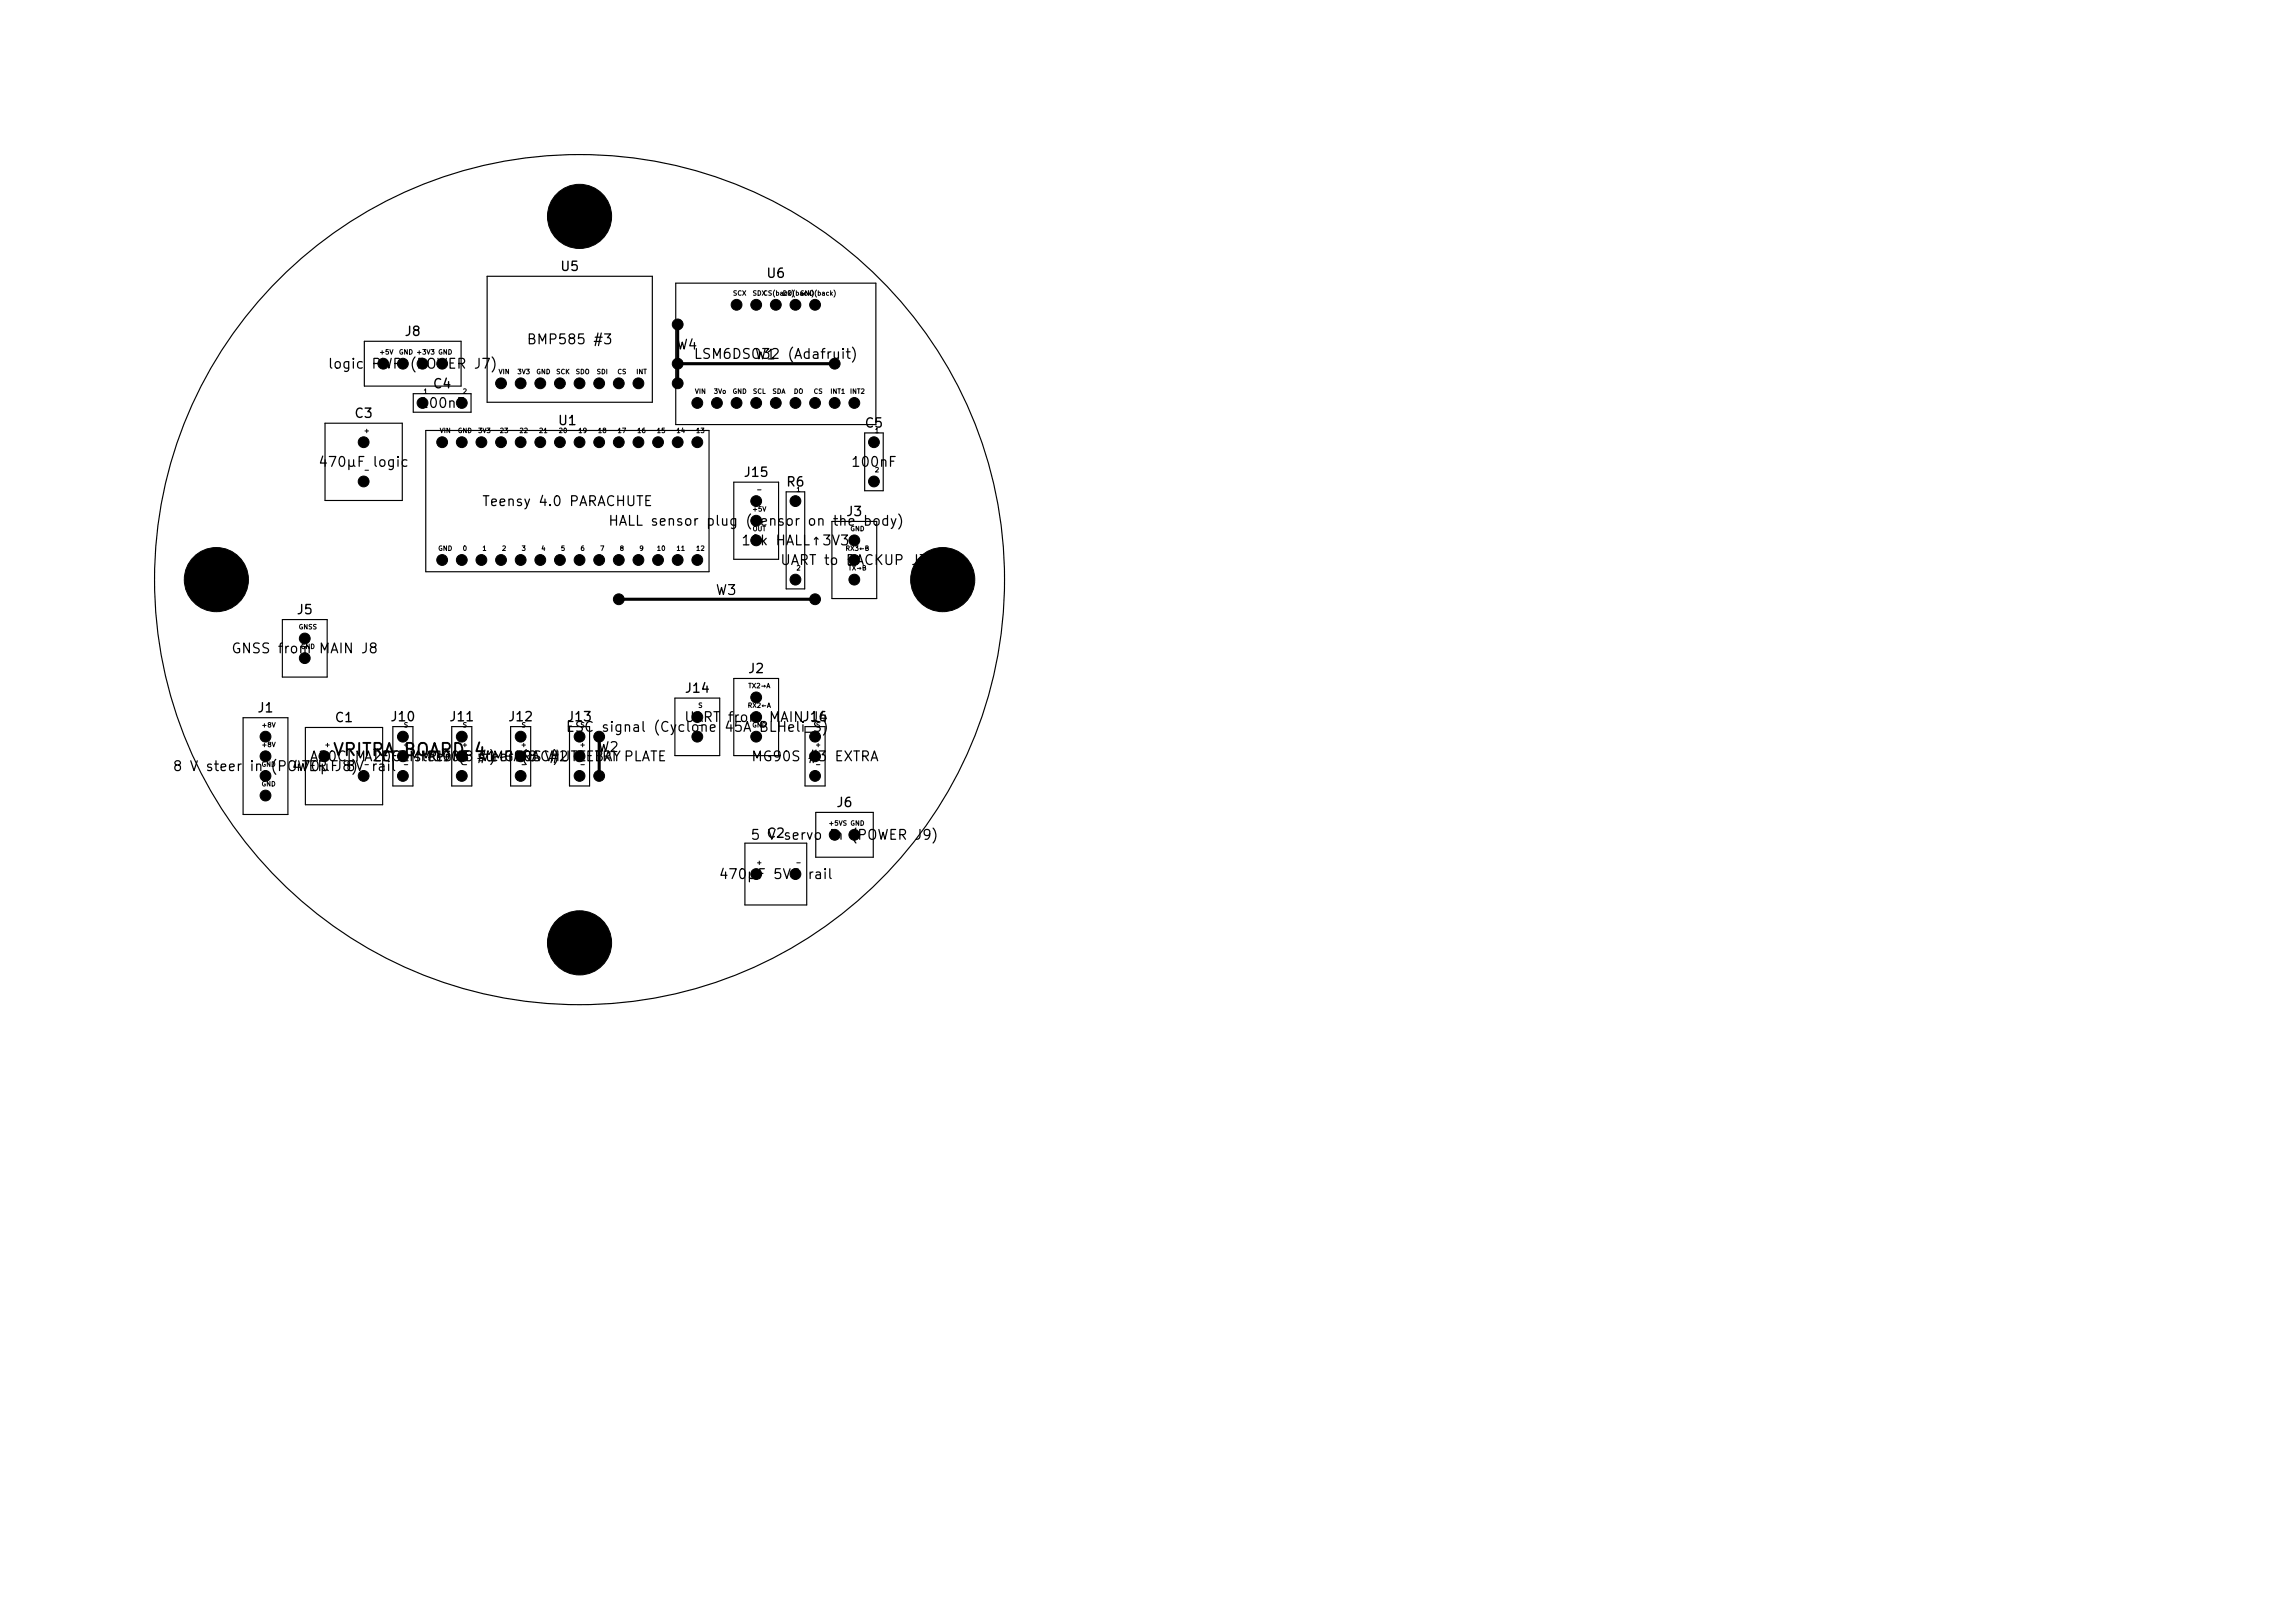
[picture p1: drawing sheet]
<svg xmlns="http://www.w3.org/2000/svg" width="297mm" height="210mm" viewBox="0 0 297 210" stroke-linecap="round" stroke-linejoin="round" font-family="sans-serif">
<defs><g id="words">
<g font-size="1.6">
<text x="43" y="98.2">VRITRA</text>
<text x="52.1" y="98.2">BOARD</text>
<text x="61.2" y="98.2">4</text>
</g>
<g font-size="1.3">
<text x="68.1" y="44.9">BMP585 #3</text>
<text x="87.4" y="45.6">W4</text>
<text x="89.7" y="46.8">LSM6DSO32 (Adafruit)</text>
<text x="97.6" y="46.8">W1</text>
<text x="42.3" y="48">logic</text>
<text x="48" y="48">PWR (POWER J7)</text>
<text x="54.2" y="53.1">100nF</text>
<text x="41.1" y="60.7">470µF logic</text>
<text x="62.3" y="65.8">Teensy 4.0 PARACHUTE</text>
<text x="110" y="60.7">100nF</text>
<text x="78.6" y="68.3">HALL sensor plug (sensor</text>
<text x="95.8" y="70.9">10k HALL↑3V3</text>
<text x="104.4" y="68.3">on the body)</text>
<text x="92.5" y="77.3">W3</text>
<text x="100.9" y="73.4">UART to BACKUP J3</text>
<text x="29.8" y="84.9">GNSS from MAIN J8</text>
<text x="73.1" y="95">ESC signal (Cyclone</text>
<text x="88.4" y="93.7">UART</text>
<text x="93.6" y="95">45A BLHeli_S)</text>
<text x="94.1" y="93.7">from MAINJ16</text>
<text x="104.8" y="93.7">J4</text>
<text x="22.3" y="100.1">8 V steer</text>
<text x="32.2" y="100.1">in (POWER J8)</text>
<text x="37.6" y="100.1">470µF 8V rail</text>
<text x="40" y="98.8">A20CLMA20CLMMG90S</text>
<text x="48.2" y="98.8">LEFT steer</text>
<text x="55.2" y="98.8">RIGHT</text>
<text x="59.1" y="98.8">(8</text>
<text x="61.6" y="98.8">#1 PARACHUTE</text>
<text x="61.6" y="98.8">steer (8</text>
<text x="62.1" y="98.8">V)</text>
<text x="63.6" y="98.8">MG90SV)</text>
<text x="70.9" y="98.8">#2</text>
<text x="74.4" y="98.8">PETRI</text>
<text x="76.8" y="98.8">BAYPLATE</text>
<text x="77.3" y="97.6">W2</text>
<text x="97.1" y="98.8">MG90S</text>
<text x="104.4" y="98.8">#3</text>
<text x="107.9" y="98.8">EXTRA</text>
<text x="97" y="109">5 C2servo in (POWER J9)</text>
<text x="99.2" y="109">V</text>
<text x="92.9" y="114.1">470µF 5VS</text>
<text x="104.4" y="114.1">rail</text>
</g>
<g font-size="1.2">
<text x="72.4" y="35.4">U5</text>
<text x="99.1" y="36.2">U6</text>
<text x="52.3" y="43.8">J8</text>
<text x="55.9" y="50.5">C4</text>
<text x="45.8" y="54.4">C3</text>
<text x="72.1" y="55.3">U1</text>
<text x="111.8" y="55.6">C5</text>
<text x="96.1" y="62">J15</text>
<text x="101.6" y="63.2">R6</text>
<text x="109.4" y="67.1">J3</text>
<text x="38.3" y="79.8">J5</text>
<text x="88.5" y="89.9">J14</text>
<text x="96.7" y="87.4">J2</text>
<text x="33.2" y="92.5">J1</text>
<text x="43.2" y="93.7">C1</text>
<text x="50.4" y="93.6">J10</text>
<text x="58" y="93.6">J11</text>
<text x="65.7" y="93.6">J12</text>
<text x="73.3" y="93.6">J13</text>
<text x="108.1" y="104.7">J6</text>
</g>
<g font-size=".6">
<text x="94.8" y="38.4">SCX</text>
<text x="97.3" y="38.4">SDX</text>
<text x="98.7" y="38.4">CS(back)</text>
<text x="101.2" y="38.4">DO(back)</text>
<text x="103.5" y="38.4">GND(back)</text>
<text x="49" y="46">+5V</text>
<text x="51.6" y="46">GND +3V3 GND</text>
<text x="54.7" y="51.1">1</text>
<text x="59.8" y="51.1">2</text>
<text x="64.5" y="48.6">VIN</text>
<text x="66.9" y="48.6">3V3</text>
<text x="69.3" y="48.6">GND</text>
<text x="71.9" y="48.6">SCK</text>
<text x="74.4" y="48.6">SDO</text>
<text x="77.2" y="48.6">SDI</text>
<text x="79.8" y="48.6">CS</text>
<text x="82.3" y="48.6">INT</text>
<text x="89.9" y="51.1">VIN</text>
<text x="92.3" y="51.1">3Vo</text>
<text x="94.7" y="51.1">GND</text>
<text x="97.4" y="51.1">SCL</text>
<text x="99.9" y="51.1">SDA</text>
<text x="102.7" y="51.1">DO</text>
<text x="105.2" y="51.1">CS</text>
<text x="107.4" y="51.1">INT1</text>
<text x="109.9" y="51.1">INT2</text>
<text x="47" y="56.2">+</text>
<text x="56.8" y="56.2">VIN</text>
<text x="59.2" y="56.2">GND</text>
<text x="61.8" y="56.2">3V3</text>
<text x="64.6" y="56.2">23</text>
<text x="67.1" y="56.2">22</text>
<text x="69.7" y="56.2">21</text>
<text x="72.2" y="56.2">20</text>
<text x="74.8" y="56.2">19</text>
<text x="77.3" y="56.2">18</text>
<text x="79.8" y="56.2">17</text>
<text x="82.4" y="56.2">16</text>
<text x="84.9" y="56.2">15</text>
<text x="87.5" y="56.2">14</text>
<text x="90" y="56.2">13</text>
<text x="113.2" y="56.2">1</text>
<text x="47" y="61.3">-</text>
<text x="97.8" y="63.8">−</text>
<text x="103" y="63.8">1</text>
<text x="113.2" y="61.3">2</text>
<text x="56.6" y="71.4">GND</text>
<text x="59.8" y="71.4">0</text>
<text x="62.4" y="71.4">1</text>
<text x="64.9" y="71.4">2</text>
<text x="67.4" y="71.4">3</text>
<text x="70" y="71.4">4</text>
<text x="72.5" y="71.4">5</text>
<text x="75.1" y="71.4">6</text>
<text x="77.6" y="71.4">7</text>
<text x="80.1" y="71.4">8</text>
<text x="82.7" y="71.4">9</text>
<text x="84.9" y="71.4">10</text>
<text x="87.5" y="71.4">11</text>
<text x="90" y="71.4">12</text>
<text x="97.3" y="66.3">+5V</text>
<text x="97.3" y="68.9">OUT</text>
<text x="109.4" y="71.4">RX3←B</text>
<text x="110" y="68.9">GND</text>
<text x="103" y="74">2</text>
<text x="109.7" y="74">TX→B</text>
<text x="38.6" y="81.6">GNSS</text>
<text x="38.9" y="84.1">GND</text>
<text x="96.8" y="89.2">TX2→A</text>
<text x="33.8" y="94.3">+8V</text>
<text x="52.2" y="94.3">S</text>
<text x="59.8" y="94.3">S</text>
<text x="67.4" y="94.3">S</text>
<text x="75.1" y="94.3">S</text>
<text x="90.2" y="94.3">−</text>
<text x="90.3" y="91.7">S</text>
<text x="96.7" y="91.7">RX2←A</text>
<text x="97.3" y="94.3">GND</text>
<text x="105.5" y="94.3">S</text>
<text x="33.8" y="96.8">+8V</text>
<text x="33.8" y="99.4">GND</text>
<text x="33.8" y="101.9">GND</text>
<text x="41.9" y="96.8">+</text>
<text x="47" y="99.4">-</text>
<text x="52.1" y="96.8">+</text>
<text x="52.1" y="99.4">−</text>
<text x="59.7" y="96.8">+</text>
<text x="59.7" y="99.4">−</text>
<text x="67.3" y="96.8">+</text>
<text x="67.3" y="99.4">−</text>
<text x="75" y="96.8">+</text>
<text x="75" y="99.4">−</text>
<text x="105.4" y="96.8">+</text>
<text x="105.4" y="99.4">−</text>
<text x="107.2" y="107">+5VS GND</text>
<text x="97.8" y="112.1">+</text>
<text x="102.9" y="112.1">-</text>
</g>
</g></defs>
<g fill="none" stroke="#000" stroke-width=".15">
<path d="M63 35.8h21.4v16.3h-21.4zM87.4 36.6h25.9v18.3h-25.9zM42.1 54.8h10v10h-10zM47.1 44.2h12.6v5.8h-12.6zM53.5 50.9h7.5v2.4h-7.5zM55.1 55.7h36.7v18.3h-36.7zM111.9 56h2.4v7.5h-2.4zM95 62.4h5.8v10h-5.8zM101.7 63.6h2.4v12.6h-2.4zM107.7 67.5h5.8v10h-5.8zM31.5 92.9h5.8v12.5h-5.8zM36.5 80.2h5.8v7.4h-5.8z"/>
<path d="M39.5 94.1h10v10h-10zM50.8 94h2.6v7.7h-2.6zM58.5 94h2.6v7.7h-2.6zM66.1 94h2.6v7.7h-2.6zM73.7 94h2.6v7.7h-2.6zM87.3 90.3h5.8v7.5h-5.8zM95 87.8h5.8v10h-5.8zM104.2 94h2.6v7.7h-2.6zM96.4 109.1h8v8h-8zM105.6 105.1h7.4v5.8h-7.4z"/>
<circle cx="75" cy="75" r="55"/>
</g>
<path d="M87.7 42v7.6M87.7 47.1h20.3M80.1 77.5h25.4M77.5 95.3v5.1" fill="none" stroke="#000" stroke-width=".4"/>
<g fill="#000" stroke="#000" stroke-width=".13">
<circle cx="75" cy="28" r="4.1"/>
<circle cx="95.3" cy="39.4" r=".7"/>
<circle cx="97.9" cy="39.4" r=".7"/>
<circle cx="100.4" cy="39.4" r=".7"/>
<circle cx="102.9" cy="39.4" r=".7"/>
<circle cx="105.5" cy="39.4" r=".7"/>
<circle cx="47.1" cy="57.2" r=".7"/>
<circle cx="49.6" cy="47.1" r=".7"/>
<circle cx="52.1" cy="47.1" r=".7"/>
<circle cx="54.7" cy="52.1" r=".7"/>
<circle cx="54.7" cy="47.1" r=".7"/>
<circle cx="57.2" cy="47.1" r=".7"/>
<circle cx="57.2" cy="57.2" r=".7"/>
<circle cx="59.8" cy="52.1" r=".7"/>
<circle cx="59.8" cy="57.2" r=".7"/>
<circle cx="62.3" cy="57.2" r=".7"/>
<circle cx="64.8" cy="49.6" r=".7"/>
<circle cx="64.8" cy="57.2" r=".7"/>
<circle cx="67.4" cy="57.2" r=".7"/>
<circle cx="67.4" cy="49.6" r=".7"/>
<circle cx="69.9" cy="57.2" r=".7"/>
<circle cx="69.9" cy="49.6" r=".7"/>
<circle cx="72.5" cy="57.2" r=".7"/>
<circle cx="72.5" cy="49.6" r=".7"/>
<circle cx="75" cy="49.6" r=".7"/>
<circle cx="75" cy="57.2" r=".7"/>
<circle cx="77.5" cy="49.6" r=".7"/>
<circle cx="77.5" cy="57.2" r=".7"/>
<circle cx="80.1" cy="49.6" r=".7"/>
<circle cx="80.1" cy="57.2" r=".7"/>
<circle cx="82.6" cy="49.6" r=".7"/>
<circle cx="82.6" cy="57.2" r=".7"/>
<circle cx="85.2" cy="57.2" r=".7"/>
<circle cx="87.7" cy="57.2" r=".7"/>
<circle cx="87.7" cy="42" r=".7"/>
<circle cx="87.7" cy="49.6" r=".7"/>
<circle cx="87.7" cy="47.1" r=".7"/>
<circle cx="90.2" cy="52.1" r=".7"/>
<circle cx="90.2" cy="57.2" r=".7"/>
<circle cx="92.8" cy="52.1" r=".7"/>
<circle cx="95.3" cy="52.1" r=".7"/>
<circle cx="97.9" cy="52.1" r=".7"/>
<circle cx="100.4" cy="52.1" r=".7"/>
<circle cx="102.9" cy="52.1" r=".7"/>
<circle cx="105.5" cy="52.1" r=".7"/>
<circle cx="108" cy="52.1" r=".7"/>
<circle cx="108" cy="47.1" r=".7"/>
<circle cx="110.6" cy="52.1" r=".7"/>
<circle cx="113.1" cy="57.2" r=".7"/>
<circle cx="28" cy="75" r="4.1"/>
<circle cx="47.1" cy="62.3" r=".7"/>
<circle cx="57.2" cy="72.5" r=".7"/>
<circle cx="59.8" cy="72.5" r=".7"/>
<circle cx="62.3" cy="72.5" r=".7"/>
<circle cx="64.8" cy="72.5" r=".7"/>
<circle cx="67.4" cy="72.5" r=".7"/>
<circle cx="69.9" cy="72.5" r=".7"/>
<circle cx="72.5" cy="72.5" r=".7"/>
<circle cx="75" cy="72.5" r=".7"/>
<circle cx="77.5" cy="72.5" r=".7"/>
<circle cx="80.1" cy="72.5" r=".7"/>
<circle cx="80.1" cy="77.5" r=".7"/>
<circle cx="82.6" cy="72.5" r=".7"/>
<circle cx="85.2" cy="72.5" r=".7"/>
<circle cx="87.7" cy="72.5" r=".7"/>
<circle cx="90.2" cy="72.5" r=".7"/>
<circle cx="97.9" cy="67.4" r=".7"/>
<circle cx="97.9" cy="69.9" r=".7"/>
<circle cx="97.9" cy="64.8" r=".7"/>
<circle cx="102.9" cy="75" r=".7"/>
<circle cx="102.9" cy="64.8" r=".7"/>
<circle cx="105.5" cy="77.5" r=".7"/>
<circle cx="110.6" cy="75" r=".7"/>
<circle cx="110.6" cy="72.5" r=".7"/>
<circle cx="110.6" cy="69.9" r=".7"/>
<circle cx="113.1" cy="62.3" r=".7"/>
<circle cx="122" cy="75" r="4.1"/>
<circle cx="34.4" cy="95.3" r=".7"/>
<circle cx="34.4" cy="97.9" r=".7"/>
<circle cx="39.4" cy="82.6" r=".7"/>
<circle cx="39.4" cy="85.2" r=".7"/>
<circle cx="42" cy="97.9" r=".7"/>
<circle cx="52.1" cy="95.3" r=".7"/>
<circle cx="52.1" cy="97.9" r=".7"/>
<circle cx="59.8" cy="95.3" r=".7"/>
<circle cx="59.8" cy="97.9" r=".7"/>
<circle cx="67.4" cy="95.3" r=".7"/>
<circle cx="67.4" cy="97.9" r=".7"/>
<circle cx="75" cy="95.3" r=".7"/>
<circle cx="75" cy="97.9" r=".7"/>
<circle cx="77.5" cy="95.3" r=".7"/>
<circle cx="90.2" cy="95.3" r=".7"/>
<circle cx="90.2" cy="92.8" r=".7"/>
<circle cx="97.9" cy="92.8" r=".7"/>
<circle cx="97.9" cy="90.2" r=".7"/>
<circle cx="97.9" cy="95.3" r=".7"/>
<circle cx="105.5" cy="95.3" r=".7"/>
<circle cx="105.5" cy="97.9" r=".7"/>
<circle cx="34.4" cy="100.4" r=".7"/>
<circle cx="34.4" cy="102.9" r=".7"/>
<circle cx="47.1" cy="100.4" r=".7"/>
<circle cx="52.1" cy="100.4" r=".7"/>
<circle cx="59.8" cy="100.4" r=".7"/>
<circle cx="67.4" cy="100.4" r=".7"/>
<circle cx="75" cy="100.4" r=".7"/>
<circle cx="77.5" cy="100.4" r=".7"/>
<circle cx="97.9" cy="113.1" r=".7"/>
<circle cx="102.9" cy="113.1" r=".7"/>
<circle cx="105.5" cy="100.4" r=".7"/>
<circle cx="108" cy="108" r=".7"/>
<circle cx="110.6" cy="108" r=".7"/>
<circle cx="75" cy="122" r="4.1"/>
</g>
<use href="#words"/>
</svg>
